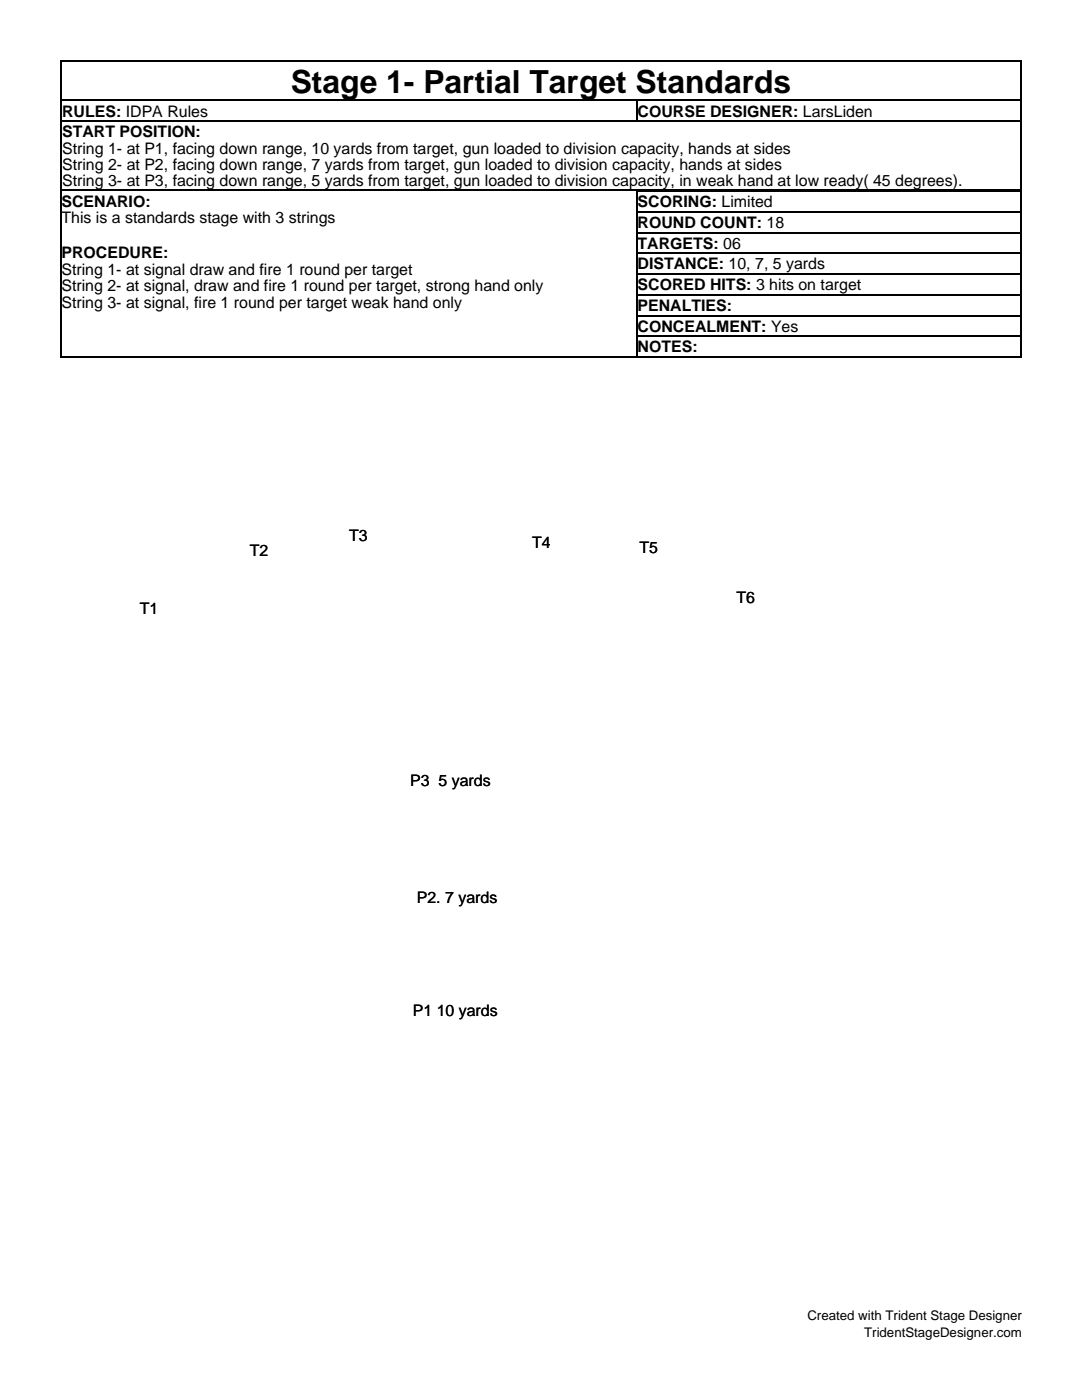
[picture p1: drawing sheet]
<svg xmlns="http://www.w3.org/2000/svg" width="216mm" height="279mm" viewBox="0 0 216 279" stroke-linecap="round" stroke-linejoin="round" font-family="sans-serif">
<defs><g id="words">
<text font-size="6.3" x="58" y="18.5">Stage 1- Partial Target Standards</text>
<g font-size="3.2">
<text x="12.4" y="23.3">RULES: IDPA Rules</text>
<text x="127.2" y="23.3">COURSE DESIGNER: LarsLiden</text>
<text x="12.4" y="27.4">START POSITION:</text>
<text x="12.4" y="30.8">String 1- at P1, facing down range, 10 yards from target, gun loaded to division capacity, hands at sides</text>
<text x="12.4" y="34">String 2- at P2, facing down range, 7 yards from target, gun loaded to division capacity, hands at sides</text>
<text x="12.3" y="41.2">SCENARIO:</text>
<text x="12.4" y="37.2">String 3- at P3, facing down range, 5 yards from target, gun loaded to division capacity, in weak hand at low ready( 45 degrees).</text>
<text x="127.2" y="41.4">SCORING: Limited</text>
<text x="12.3" y="44.6">This is a standards stage with 3 strings</text>
<text x="127.2" y="45.5">ROUND COUNT: 18</text>
<text x="12.3" y="51.6">PROCEDURE:</text>
<text x="127.2" y="49.6">TARGETS: 06</text>
<text x="127.2" y="53.8">DISTANCE: 10, 7, 5 yards</text>
<text x="12.3" y="54.9">String 1- at signal draw and fire 1 round per target</text>
<text x="12.3" y="58.2">String 2- at signal, draw and fire 1 round per target, strong hand only</text>
<text x="127.2" y="57.9">SCORED HITS: 3 hits on target</text>
<text x="12.3" y="61.4">String 3- at signal, fire 1 round per target weak hand only</text>
<text x="127.2" y="62.1">PENALTIES:</text>
<text x="127.2" y="66.2">CONCEALMENT: Yes</text>
<text x="127.2" y="70.3">NOTES:</text>
<text x="69.7" y="108">T3</text>
<text x="49.8" y="110.9">T2</text>
<text x="106.2" y="109.3">T4</text>
<text x="127.6" y="110.4">T5</text>
<text x="27.9" y="122.5">T1</text>
<text x="146.9" y="120.4">T6</text>
<text x="81.9" y="156.9">P3 5 yards</text>
<text x="83.2" y="180.2">P2. 7 yards</text>
<text x="82.4" y="202.7">P1 10 yards</text>
</g>
<g font-size="2.6">
<text x="161.1" y="263.5">Created with Trident Stage Designer</text>
<text x="172.4" y="266.8">TridentStageDesigner.com</text>
</g>
</g></defs>
<g fill="none" stroke="#000" stroke-width=".26">
<path d="M12.1 12.3h191.7M12.3 12.1v59.2M127.1 19.9v4.4M203.6 12.1v59.3M12.1 20h191.7M12.1 24.2h191.7M12.1 38h191.7M127 38.1h76.8M127.1 38v33.4M127 42.3h76.8M127 46.4h76.8M127 50.5h76.8"/>
<path d="M127 54.7h76.8M127 58.8h76.8M12.1 71.3h191.7M127 63h76.8M127 67.1h76.8"/>
</g>
<path d="M12.1 71.3h.3v.1h-.3zM203.5 71.3h.3v.1h-.3z" fill="#000"/>
<use href="#words"/>
</svg>
